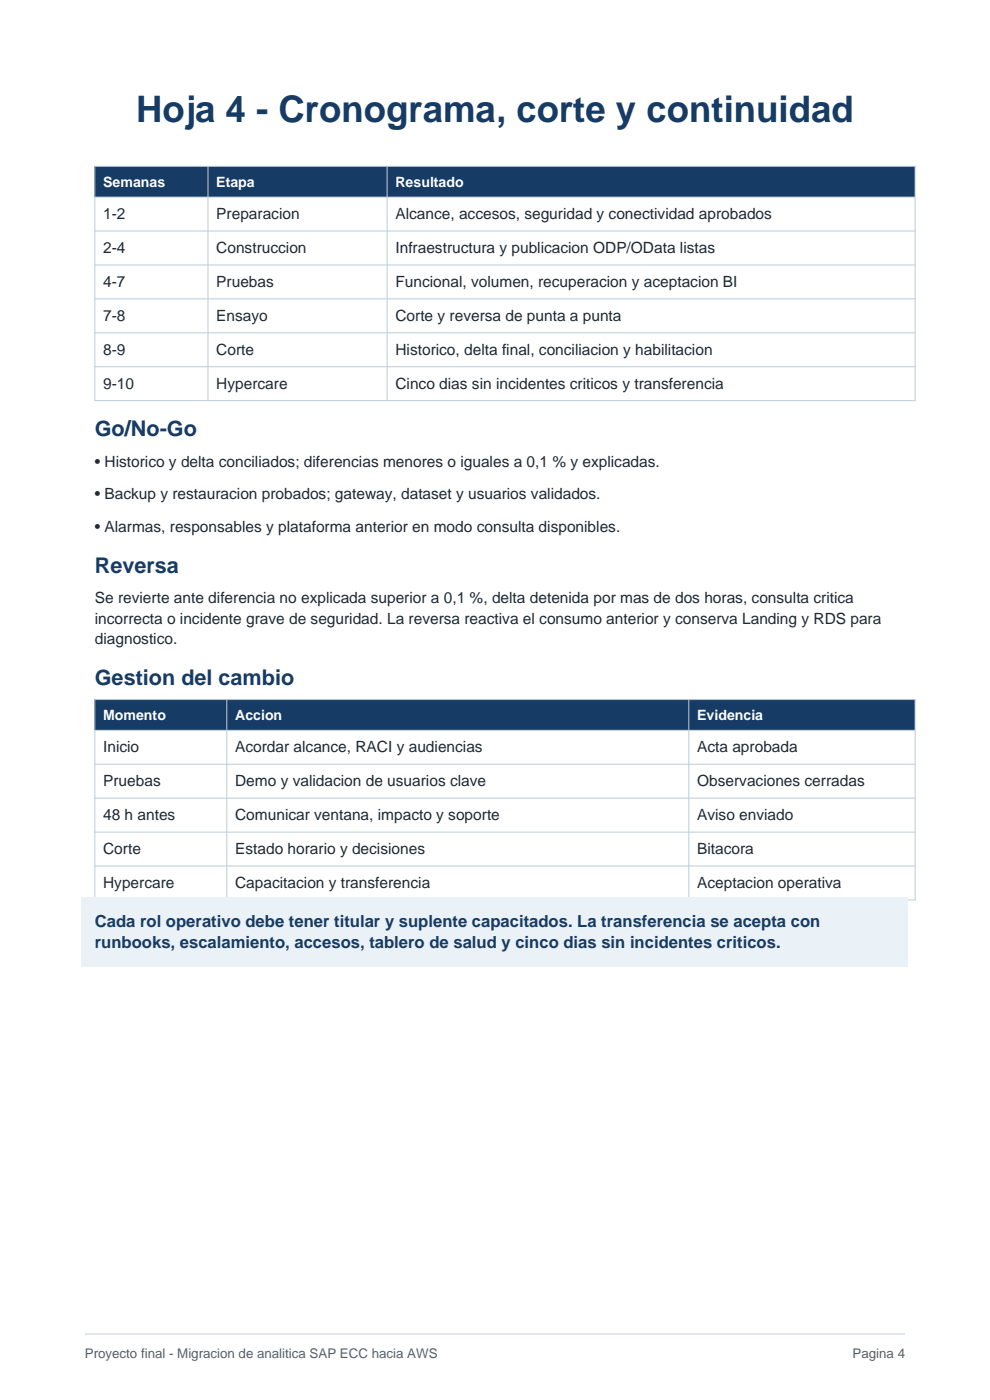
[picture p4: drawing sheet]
<svg xmlns="http://www.w3.org/2000/svg" width="210mm" height="297mm" viewBox="0 0 210 297" stroke-linecap="round" stroke-linejoin="round" font-family="sans-serif">
<defs><g id="words">
<text font-size="7.8" fill="#163b65" x="28.9" y="25.9">Hoja 4 - Cronograma, corte y continuidad</text>
<g font-size="4.6" fill="#163b65">
<text x="20.1" y="92.6">Go/No-Go</text>
<text x="20.1" y="121.5">Reversa</text>
<text x="20.1" y="145.4">Gestion del cambio</text>
</g>
<g font-size="3.5" fill="#163b65">
<text x="20.1" y="196.6">Cada rol operativo debe tener titular y suplente capacitados. La transferencia se acepta con</text>
<text x="20.1" y="201.1">runbooks, escalamiento, accesos, tablero de salud y cinco dias sin incidentes criticos.</text>
</g>
<g font-size="3.3" fill="#1f2933">
<text x="21.9" y="46.5">1-2</text>
<text x="45.9" y="46.5">Preparacion</text>
<text x="83.9" y="46.5">Alcance, accesos, seguridad y conectividad aprobados</text>
<text x="21.9" y="53.7">2-4</text>
<text x="45.9" y="53.7">Construccion</text>
<text x="83.9" y="53.7">Infraestructura y publicacion ODP/OData listas</text>
<text x="21.9" y="60.9">4-7</text>
<text x="45.9" y="60.9">Pruebas</text>
<text x="83.9" y="60.9">Funcional, volumen, recuperacion y aceptacion BI</text>
<text x="21.9" y="68.1">7-8</text>
<text x="45.9" y="68.1">Ensayo</text>
<text x="83.9" y="68.1">Corte y reversa de punta a punta</text>
<text x="21.9" y="75.3">8-9</text>
<text x="45.9" y="75.3">Corte</text>
<text x="83.9" y="75.3">Historico, delta final, conciliacion y habilitacion</text>
<text x="21.9" y="82.5">9-10</text>
<text x="45.9" y="82.5">Hypercare</text>
<text x="83.9" y="82.5">Cinco dias sin incidentes criticos y transferencia</text>
<text x="20.1" y="99">• Historico y delta conciliados; diferencias menores o iguales a 0,1 % y explicadas.</text>
<text x="20.1" y="105.9">• Backup y restauracion probados; gateway, dataset y usuarios validados.</text>
<text x="20.1" y="112.8">• Alarmas, responsables y plataforma anterior en modo consulta disponibles.</text>
<text x="20.1" y="127.9">Se revierte ante diferencia no explicada superior a 0,1 %, delta detenida por mas de dos horas, consulta critica</text>
<text x="20.1" y="132.3">incorrecta o incidente grave de seguridad. La reversa reactiva el consumo anterior y conserva Landing y RDS para</text>
<text x="20.1" y="136.7">diagnostico.</text>
<text x="21.9" y="159.6">Inicio</text>
<text x="49.9" y="159.6">Acordar alcance, RACI y audiencias</text>
<text x="147.9" y="159.6">Acta aprobada</text>
<text x="21.9" y="166.8">Pruebas</text>
<text x="49.9" y="166.8">Demo y validacion de usuarios clave</text>
<text x="147.9" y="166.8">Observaciones cerradas</text>
<text x="21.9" y="174">48 h antes</text>
<text x="49.9" y="174">Comunicar ventana, impacto y soporte</text>
<text x="147.9" y="174">Aviso enviado</text>
<text x="21.9" y="181.2">Corte</text>
<text x="49.9" y="181.2">Estado horario y decisiones</text>
<text x="147.9" y="181.2">Bitacora</text>
<text x="21.9" y="188.4">Hypercare</text>
<text x="49.9" y="188.4">Capacitacion y transferencia</text>
<text x="147.9" y="188.4">Aceptacion operativa</text>
</g>
<g font-size="3" fill="#fff">
<text x="21.9" y="39.7">Semanas</text>
<text x="45.9" y="39.7">Etapa</text>
<text x="83.9" y="39.7">Resultado</text>
<text x="21.9" y="152.8">Momento</text>
<text x="49.9" y="152.8">Accion</text>
<text x="147.9" y="152.8">Evidencia</text>
</g>
<g font-size="2.8" fill="#52606d">
<text x="18" y="288">Proyecto final - Migracion de analitica SAP ECC hacia AWS</text>
<text x="180.9" y="288">Pagina 4</text>
</g>
</g></defs>
<path d="M18 283h174" fill="none" stroke="#d9e2ec" stroke-width=".35"/>
<path d="M20.1 35.3h174v6.5h-174z" fill-rule="evenodd" fill="#163b65"/>
<path d="M20.1 35.3h174v49.7h-174zM44.1 35.3v49.7M82.1 35.3v49.7M20.1 41.8h174M20.1 49h174M20.1 56.2h174M20.1 63.4h174M20.1 70.6h174M20.1 77.8h174" fill="none" stroke="#bcccdc" stroke-width=".21"/>
<path d="M20.1 148.4h174v6.5h-174z" fill-rule="evenodd" fill="#163b65"/>
<path d="M20.1 148.4h174v42.5h-174zM20.1 154.9h174M48.1 148.4v42.5M146.1 148.4v42.5M20.1 162.1h174M20.1 169.3h174M20.1 176.5h174M20.1 183.7h174" fill="none" stroke="#bcccdc" stroke-width=".21"/>
<path d="M17.3 190.2h175.4v14.8h-175.4z" fill-rule="evenodd" fill="#eaf2f8"/>
<use href="#words"/>
</svg>
